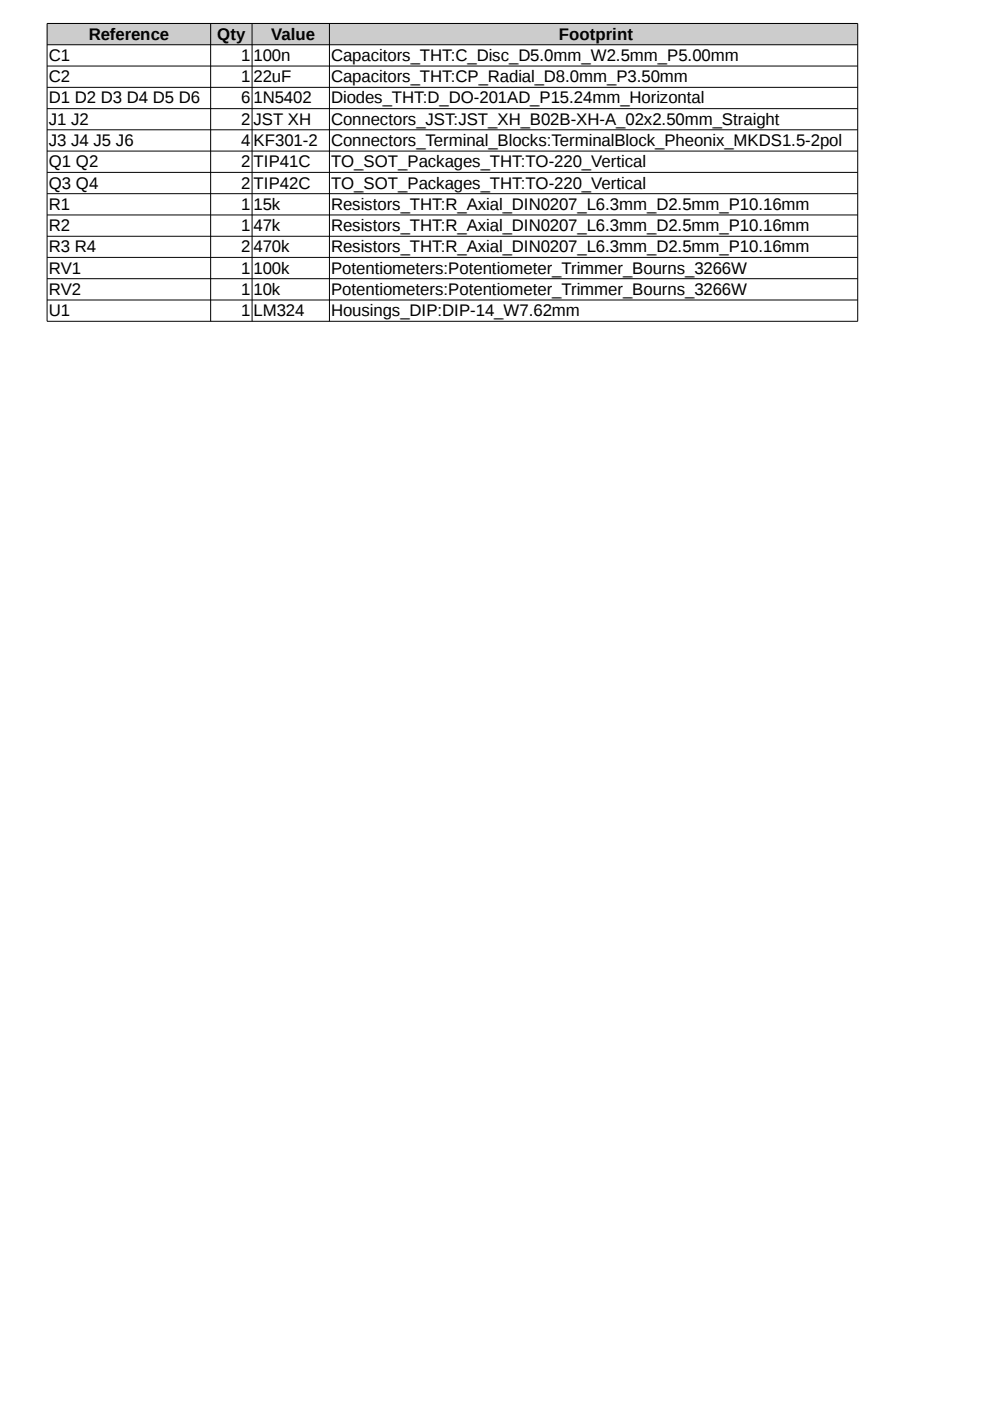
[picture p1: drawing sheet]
<svg xmlns="http://www.w3.org/2000/svg" width="210mm" height="297mm" viewBox="0 0 210 297" stroke-linecap="round" stroke-linejoin="round" font-family="sans-serif">
<defs><g id="words">
<g font-size="3.6">
<text x="18.8" y="8.4">Reference</text>
<text x="46.1" y="8.4">Qty</text>
<text x="57.5" y="8.4">Value</text>
<text x="118.5" y="8.4">Footprint</text>
<text x="10.3" y="12.9">C1</text>
<text x="10.3" y="17.4">C2</text>
<text x="51.2" y="12.9">1</text>
<text x="51.2" y="17.4">1</text>
<text x="53.8" y="12.9">100n</text>
<text x="53.8" y="17.4">22uF</text>
<text x="70.2" y="12.9">Capacitors_THT:C_Disc_D5.0mm_W2.5mm_P5.00mm</text>
<text x="70.2" y="17.4">Capacitors_THT:CP_Radial_D8.0mm_P3.50mm</text>
<text x="10.3" y="21.9">D1 D2 D3 D4 D5 D6</text>
<text x="51.2" y="21.9">6</text>
<text x="53.8" y="21.9">1N5402</text>
<text x="70.2" y="21.9">Diodes_THT:D_DO-201AD_P15.24mm_Horizontal</text>
<text x="10.3" y="26.4">J1 J2</text>
<text x="51.2" y="26.4">2</text>
<text x="53.8" y="26.4">JST XH</text>
<text x="70.2" y="26.4">Connectors_JST:JST_XH_B02B-XH-A_02x2.50mm_Straight</text>
<text x="10.3" y="30.9">J3 J4 J5 J6</text>
<text x="10.3" y="35.5">Q1 Q2</text>
<text x="51.2" y="30.9">4</text>
<text x="51.2" y="35.5">2</text>
<text x="53.8" y="30.9">KF301-2</text>
<text x="53.8" y="35.5">TIP41C</text>
<text x="70.2" y="30.9">Connectors_Terminal_Blocks:TerminalBlock_Pheonix_MKDS1.5-2pol</text>
<text x="70.2" y="35.5">TO_SOT_Packages_THT:TO-220_Vertical</text>
<text x="10.3" y="40">Q3 Q4</text>
<text x="51.2" y="40">2</text>
<text x="53.8" y="40">TIP42C</text>
<text x="70.2" y="40">TO_SOT_Packages_THT:TO-220_Vertical</text>
<text x="10.3" y="44.4">R1</text>
<text x="51.2" y="44.4">1</text>
<text x="53.8" y="44.4">15k</text>
<text x="70.2" y="44.4">Resistors_THT:R_Axial_DIN0207_L6.3mm_D2.5mm_P10.16mm</text>
<text x="10.3" y="49">R2</text>
<text x="10.3" y="53.5">R3 R4</text>
<text x="51.2" y="49">1</text>
<text x="51.2" y="53.5">2</text>
<text x="53.8" y="49">47k</text>
<text x="53.8" y="53.5">470k</text>
<text x="70.2" y="49">Resistors_THT:R_Axial_DIN0207_L6.3mm_D2.5mm_P10.16mm</text>
<text x="70.2" y="53.5">Resistors_THT:R_Axial_DIN0207_L6.3mm_D2.5mm_P10.16mm</text>
<text x="10.3" y="58">RV1</text>
<text x="51.2" y="58">1</text>
<text x="53.8" y="58">100k</text>
<text x="70.2" y="58">Potentiometers:Potentiometer_Trimmer_Bourns_3266W</text>
<text x="10.3" y="62.5">RV2</text>
<text x="51.2" y="62.5">1</text>
<text x="53.8" y="62.5">10k</text>
<text x="70.2" y="62.5">Potentiometers:Potentiometer_Trimmer_Bourns_3266W</text>
<text x="10.3" y="67.1">U1</text>
<text x="51.2" y="67.1">1</text>
<text x="53.8" y="67.1">LM324</text>
<text x="70.2" y="67.1">Housings_DIP:DIP-14_W7.62mm</text>
</g>
</g></defs>
<path d="M10 4.9h171.8v4.5h-171.8z" fill-rule="evenodd" fill="#ccc"/>
<g fill="none" stroke="#000" stroke-width=".21">
<path d="M10 5h171.9v63.1h-171.9zM10 9.5h171.9M10 14h171.9M10 18.5h171.9M44.7 5v63.1M53.4 5v63.1M69.8 5v63.1M10 23h171.9M10 27.5h171.9M10 32h171.9M10 36.5h171.9M10 41.1h171.9"/>
<path d="M10 45.6h171.9M10 50.1h171.9M10 54.6h171.9M10 59.1h171.9M10 63.6h171.9"/>
</g>
<use href="#words"/>
</svg>
